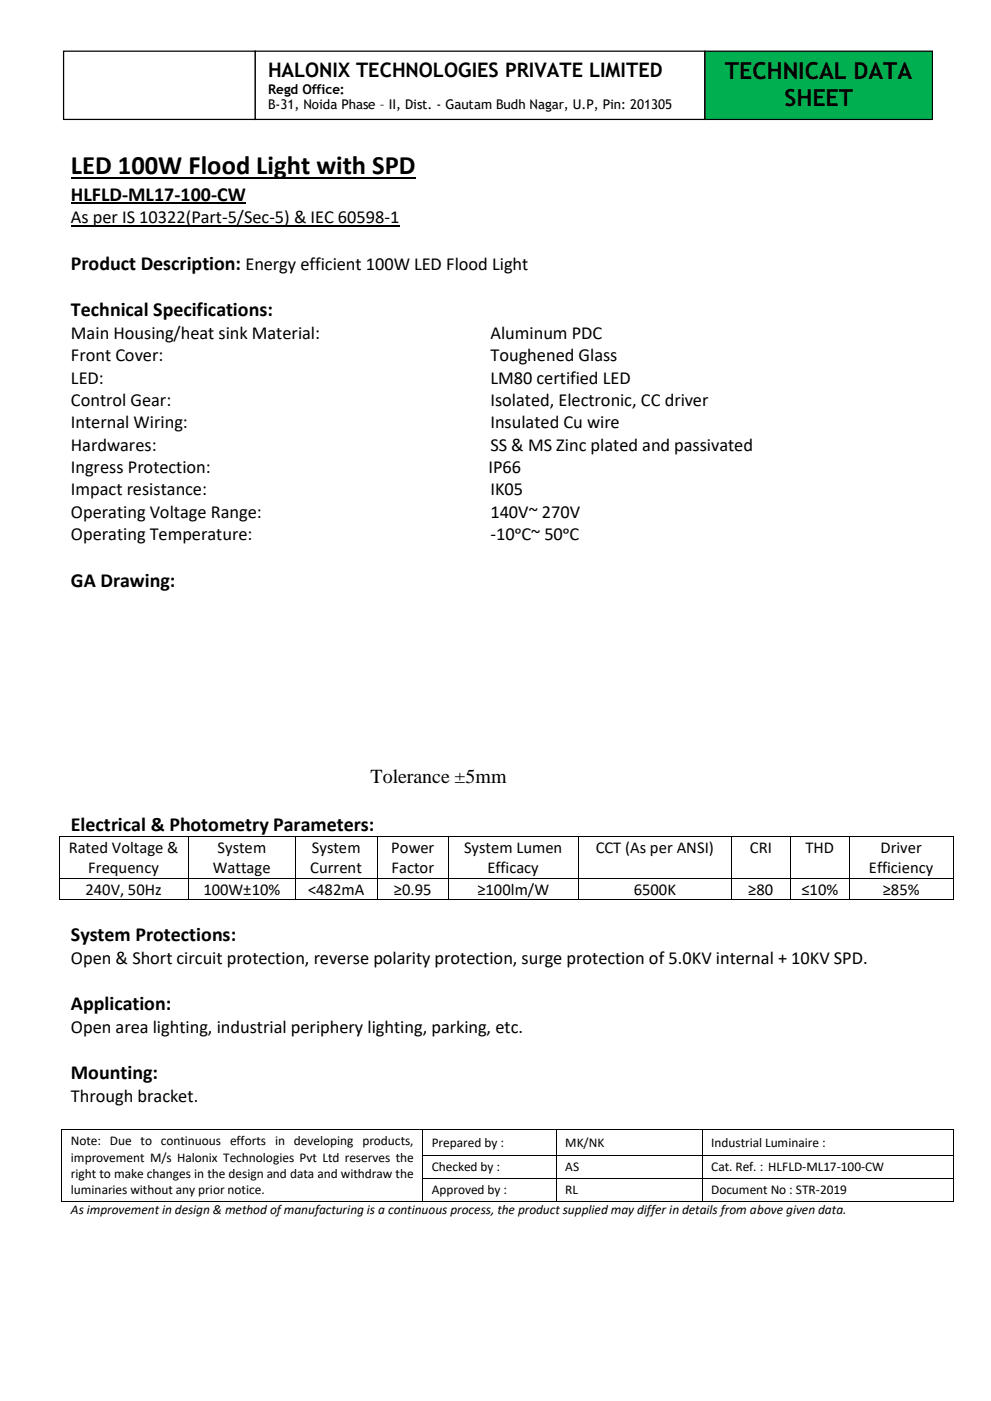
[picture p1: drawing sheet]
<svg xmlns="http://www.w3.org/2000/svg" width="210mm" height="297mm" viewBox="0 0 210 297" stroke-linecap="round" stroke-linejoin="round" font-family="sans-serif">
<defs><g id="words">
<text font-size="5.6" x="15" y="36.9">LED 100W Flood Light with SPD</text>
<g font-size="5">
<text x="153.7" y="16.7">TECHNICAL DATA</text>
<text x="166.3" y="22.4">SHEET</text>
</g>
<g font-size="4.2">
<text x="56.8" y="16.3">HALONIX TECHNOLOGIES PRIVATE LIMITED</text>
<text x="15" y="42.5">HLFLD-ML17-100-CW</text>
<text x="15" y="57.2">Product Description: Energy efficient 100W LED Flood Light</text>
<text x="15" y="67.1">Technical Specifications:</text>
<text x="15" y="124.4">GA Drawing:</text>
<text x="78.5" y="165.9">Tolerance ±5mm</text>
<text x="15" y="176.1">Electrical &amp; Photometry Parameters:</text>
<text x="15" y="199.5">System Protections:</text>
<text x="15" y="214.1">Application:</text>
<text x="15" y="228.8">Mounting:</text>
</g>
<g font-size="3.9">
<text x="15" y="47.3">As per IS 10322(Part-5/Sec-5) &amp; IEC 60598-1</text>
<text x="15" y="71.8">Main Housing/heat sink Material:</text>
<text x="103.9" y="71.8">Aluminum PDC</text>
<text x="15" y="76.6">Front Cover:</text>
<text x="103.9" y="76.6">Toughened Glass</text>
<text x="15" y="81.3">LED:</text>
<text x="103.9" y="81.3">LM80 certified LED</text>
<text x="15" y="86">Control Gear:</text>
<text x="103.9" y="86">Isolated, Electronic, CC driver</text>
<text x="15" y="90.8">Internal Wiring:</text>
<text x="15" y="95.5">Hardwares:</text>
<text x="103.9" y="90.8">Insulated Cu wire</text>
<text x="103.9" y="95.5">SS &amp; MS Zinc plated and passivated</text>
<text x="15" y="100.3">Ingress Protection:</text>
<text x="103.6" y="100.3">IP66</text>
<text x="15" y="105">Impact resistance:</text>
<text x="103.9" y="105">IK05</text>
<text x="15" y="109.7">Operating Voltage Range:</text>
<text x="103.9" y="109.7">140V~ 270V</text>
<text x="15" y="114.5">Operating Temperature:</text>
<text x="103.9" y="114.5">-10ᵒC~ 50ᵒC</text>
<text x="15" y="204.2">Open &amp; Short circuit protection, reverse polarity protection, surge protection of 5.0KV internal + 10KV SPD.</text>
<text x="15" y="218.9">Open area lighting, industrial periphery lighting, parking, etc.</text>
<text x="15" y="233.5">Through bracket.</text>
</g>
<g font-size="3.5">
<text x="14.6" y="180.8">Rated Voltage &amp;</text>
<text x="18.7" y="185.1">Frequency</text>
<text x="45.1" y="185.1">Wattage</text>
<text x="46.1" y="180.8">System</text>
<text x="65.8" y="185.1">Current</text>
<text x="66.1" y="180.8">System</text>
<text x="82.9" y="180.8">Power</text>
<text x="83" y="185.1">Factor</text>
<text x="98.4" y="180.8">System Lumen</text>
<text x="103.3" y="185.1">Efficacy</text>
<text x="126.3" y="180.8">CCT (As per ANSI)</text>
<text x="159" y="180.8">CRI</text>
<text x="170.8" y="180.8">THD</text>
<text x="184.2" y="185.1">Efficiency</text>
<text x="186.6" y="180.8">Driver</text>
<text x="18.1" y="189.6">240V, 50Hz</text>
<text x="43.1" y="189.6">100W±10%</text>
<text x="65.3" y="189.6">&lt;482mA</text>
<text x="83.5" y="189.6">≥0.95</text>
<text x="101.2" y="189.6">≥100lm/W</text>
<text x="134.3" y="189.6">6500K</text>
<text x="158.6" y="189.6">≥80</text>
<text x="169.9" y="189.6">≤10%</text>
<text x="187.1" y="189.6">≥85%</text>
</g>
<g font-size="2.8">
<text x="56.8" y="19.9">Regd Office:</text>
<text x="56.8" y="23.2">B-31, Noida Phase – II, Dist. - Gautam Budh Nagar, U.P, Pin: 201305</text>
<text x="15" y="242.8">Note: Due to continuous efforts in developing products,</text>
<text x="91.5" y="243.1">Prepared by :</text>
<text x="119.8" y="243.1">MK/NK</text>
<text x="150.7" y="243.1">Industrial Luminaire :</text>
<text x="15" y="246.2">improvement M/s Halonix Technologies Pvt Ltd reserves the</text>
<text x="15" y="249.7">right to make changes in the design and data and withdraw the</text>
<text x="91.5" y="248.3">Checked by :</text>
<text x="119.8" y="248.3">AS</text>
<text x="150.7" y="248.3">Cat. Ref. : HLFLD-ML17-100-CW</text>
<text x="15" y="253.1">luminaries without any prior notice.</text>
<text x="15" y="257.3">As improvement in design &amp; method of manufacturing is a continuous process, the product supplied may differ in details from above given data.</text>
<text x="91.5" y="253.1">Approved by :</text>
<text x="119.8" y="253.1">RL</text>
<text x="150.7" y="253.1">Document No : STR-2019</text>
</g>
</g></defs>
<path d="M15 37.7h73.2" fill="none" stroke="#000" stroke-width=".38"/>
<path d="M15 43.1h37.1" fill="none" stroke="#000" stroke-width=".3"/>
<path d="M15 47.8h69.6" fill="none" stroke="#000" stroke-width=".25"/>
<g fill="#000">
<path d="M12.4 177.3h.2v.1h-.2z" fill-rule="evenodd"/>
<path d="M12.4 177.3h.2v.1h-.2z" fill-rule="evenodd"/>
<path d="M40 177.3h.1v.1h-.1z" fill-rule="evenodd"/>
<path d="M62.5 177.3h.2v.1h-.2z" fill-rule="evenodd"/>
<path d="M80 177.3h.2v.1h-.2z" fill-rule="evenodd"/>
<path d="M95 177.3h.1v.1h-.1z" fill-rule="evenodd"/>
<path d="M122.5 177.3h.2v.1h-.2z" fill-rule="evenodd"/>
<path d="M155 177.3h.2v.1h-.2z" fill-rule="evenodd"/>
<path d="M167.5 177.3h.2v.1h-.2z" fill-rule="evenodd"/>
<path d="M180 177.3h.2v.1h-.2z" fill-rule="evenodd"/>
<path d="M201.9 177.3h.2v.1h-.2z" fill-rule="evenodd"/>
<path d="M201.9 177.3h.2v.1h-.2z" fill-rule="evenodd"/>
<path d="M12.4 186h.2v.2h-.2z" fill-rule="evenodd"/>
<path d="M12.4 190.5h.2v.2h-.2z" fill-rule="evenodd"/>
<path d="M12.4 190.5h.2v.2h-.2z" fill-rule="evenodd"/>
<path d="M40 186h.1v.2h-.1z" fill-rule="evenodd"/>
<path d="M40 190.5h.1v.2h-.1z" fill-rule="evenodd"/>
<path d="M62.5 186h.2v.2h-.2z" fill-rule="evenodd"/>
<path d="M62.5 190.5h.2v.2h-.2z" fill-rule="evenodd"/>
<path d="M80 186h.2v.2h-.2z" fill-rule="evenodd"/>
<path d="M80 190.5h.2v.2h-.2z" fill-rule="evenodd"/>
<path d="M95 186h.1v.2h-.1z" fill-rule="evenodd"/>
<path d="M95 190.5h.1v.2h-.1z" fill-rule="evenodd"/>
<path d="M122.5 186h.2v.2h-.2z" fill-rule="evenodd"/>
<path d="M122.5 190.5h.2v.2h-.2z" fill-rule="evenodd"/>
<path d="M155 186h.2v.2h-.2z" fill-rule="evenodd"/>
<path d="M155 190.5h.2v.2h-.2z" fill-rule="evenodd"/>
<path d="M167.5 186h.2v.2h-.2z" fill-rule="evenodd"/>
<path d="M167.5 190.5h.2v.2h-.2z" fill-rule="evenodd"/>
<path d="M180 186h.2v.2h-.2z" fill-rule="evenodd"/>
<path d="M180 190.5h.2v.2h-.2z" fill-rule="evenodd"/>
<path d="M201.9 186h.2v.2h-.2z" fill-rule="evenodd"/>
<path d="M201.9 190.5h.2v.2h-.2z" fill-rule="evenodd"/>
<path d="M201.9 190.5h.2v.2h-.2z" fill-rule="evenodd"/>
<path d="M13 239.4h.2v.2h-.2z" fill-rule="evenodd"/>
<path d="M13 239.4h.2v.2h-.2z" fill-rule="evenodd"/>
<path d="M89.6 239.4h.1v.2h-.1z" fill-rule="evenodd"/>
<path d="M117.9 239.4h.2v.2h-.2z" fill-rule="evenodd"/>
<path d="M148.8 239.4h.1v.2h-.1z" fill-rule="evenodd"/>
<path d="M201.9 239.4h.2v.2h-.2z" fill-rule="evenodd"/>
<path d="M201.9 239.4h.2v.2h-.2z" fill-rule="evenodd"/>
<path d="M13 244.8h.2v.1h-.2z" fill-rule="evenodd"/>
<path d="M13 249.7h.2v.2h-.2z" fill-rule="evenodd"/>
<path d="M13 254.5h.2v.1h-.2z" fill-rule="evenodd"/>
<path d="M13 254.5h.2v.1h-.2z" fill-rule="evenodd"/>
<path d="M89.6 244.8h.1v.1h-.1z" fill-rule="evenodd"/>
<path d="M89.6 249.7h.1v.2h-.1z" fill-rule="evenodd"/>
<path d="M89.6 254.5h.1v.1h-.1z" fill-rule="evenodd"/>
<path d="M117.9 244.8h.2v.1h-.2z" fill-rule="evenodd"/>
<path d="M117.9 249.7h.2v.2h-.2z" fill-rule="evenodd"/>
<path d="M117.9 254.5h.2v.1h-.2z" fill-rule="evenodd"/>
<path d="M148.8 244.8h.1v.1h-.1z" fill-rule="evenodd"/>
<path d="M148.8 249.7h.1v.2h-.1z" fill-rule="evenodd"/>
<path d="M148.8 254.5h.1v.1h-.1z" fill-rule="evenodd"/>
<path d="M201.9 244.8h.2v.1h-.2z" fill-rule="evenodd"/>
<path d="M201.9 249.7h.2v.2h-.2z" fill-rule="evenodd"/>
<path d="M201.9 254.5h.2v.1h-.2z" fill-rule="evenodd"/>
<path d="M201.9 254.5h.2v.1h-.2z" fill-rule="evenodd"/>
</g>
<g fill="none" stroke="#000" stroke-width=".21">
<path d="M12.5 177.4v8.6M12.6 177.4h27.4M40.1 177.4v8.6M40.1 177.4h22.4M62.6 177.4v8.6M62.7 177.4h17.3M80.1 177.4v8.6M80.2 177.4h14.8M95.1 177.4v8.6M95.1 177.4h27.4M122.6 177.4v8.6M122.7 177.4h32.3"/>
<path d="M155.1 177.4v8.6M155.2 177.4h12.3M167.6 177.4v8.6M167.7 177.4h12.3M180.1 177.4v8.6M180.2 177.4h21.7M202 177.4v8.6M12.5 186.2v4.3M12.6 186.1h27.4M12.6 190.6h27.4M40.1 186.2v4.3M40.1 186.1h22.4"/>
<path d="M40.1 190.6h22.4M62.6 186.2v4.3M62.7 186.1h17.3M62.7 190.6h17.3M80.1 186.2v4.3M80.2 186.1h14.8M80.2 190.6h14.8M95.1 186.2v4.3M95.1 186.1h27.4M95.1 190.6h27.4M122.6 186.2v4.3M122.7 186.1h32.3"/>
<path d="M122.7 190.6h32.3M155.1 186.2v4.3M155.2 186.1h12.3M155.2 190.6h12.3M167.6 186.2v4.3M167.7 186.1h12.3M167.7 190.6h12.3M180.1 186.2v4.3M180.2 186.1h21.7M180.2 190.6h21.7M202 186.2v4.3M13.1 239.6v5.2"/>
<path d="M13.2 239.5h76.4M89.6 239.6v5.2M89.7 239.5h28.2M118 239.6v5.2M118.1 239.5h30.7M148.8 239.6v5.2M148.9 239.5h53M202 239.6v5.2M13.1 244.9v4.8M13.1 249.9v4.6M13.2 254.5h76.4M89.6 244.9v4.8"/>
<path d="M89.6 249.9v4.6M89.7 244.8h28.2M89.7 249.8h28.2M89.7 254.5h28.2M118 244.9v4.8M118 249.9v4.6M118.1 244.8h30.7M118.1 249.8h30.7M118.1 254.5h30.7M148.8 244.9v4.8M148.8 249.9v4.6M148.9 244.8h53"/>
<path d="M148.9 249.8h53M148.9 254.5h53M202 244.9v4.8M202 249.9v4.6"/>
</g>
<path d="M149.4 10.8h48.2v14.5h-48.2z" fill-rule="evenodd" fill="#00b050"/>
<path d="M149.4 10.8h48.2v14.5h-48.2z" fill="none" stroke="#000" stroke-width=".26"/>
<path d="M13.5 10.8h40.6v14.5h-40.6z" fill-rule="evenodd" fill="#fff"/>
<path d="M13.5 10.8h40.6v14.5h-40.6z" fill="none" stroke="#000" stroke-width=".26"/>
<path d="M54.1 10.8h95.3v14.5h-95.3z" fill-rule="evenodd" fill="#fff"/>
<path d="M54.1 10.8h95.3v14.5h-95.3z" fill="none" stroke="#000" stroke-width=".26"/>
<use href="#words"/>
</svg>
